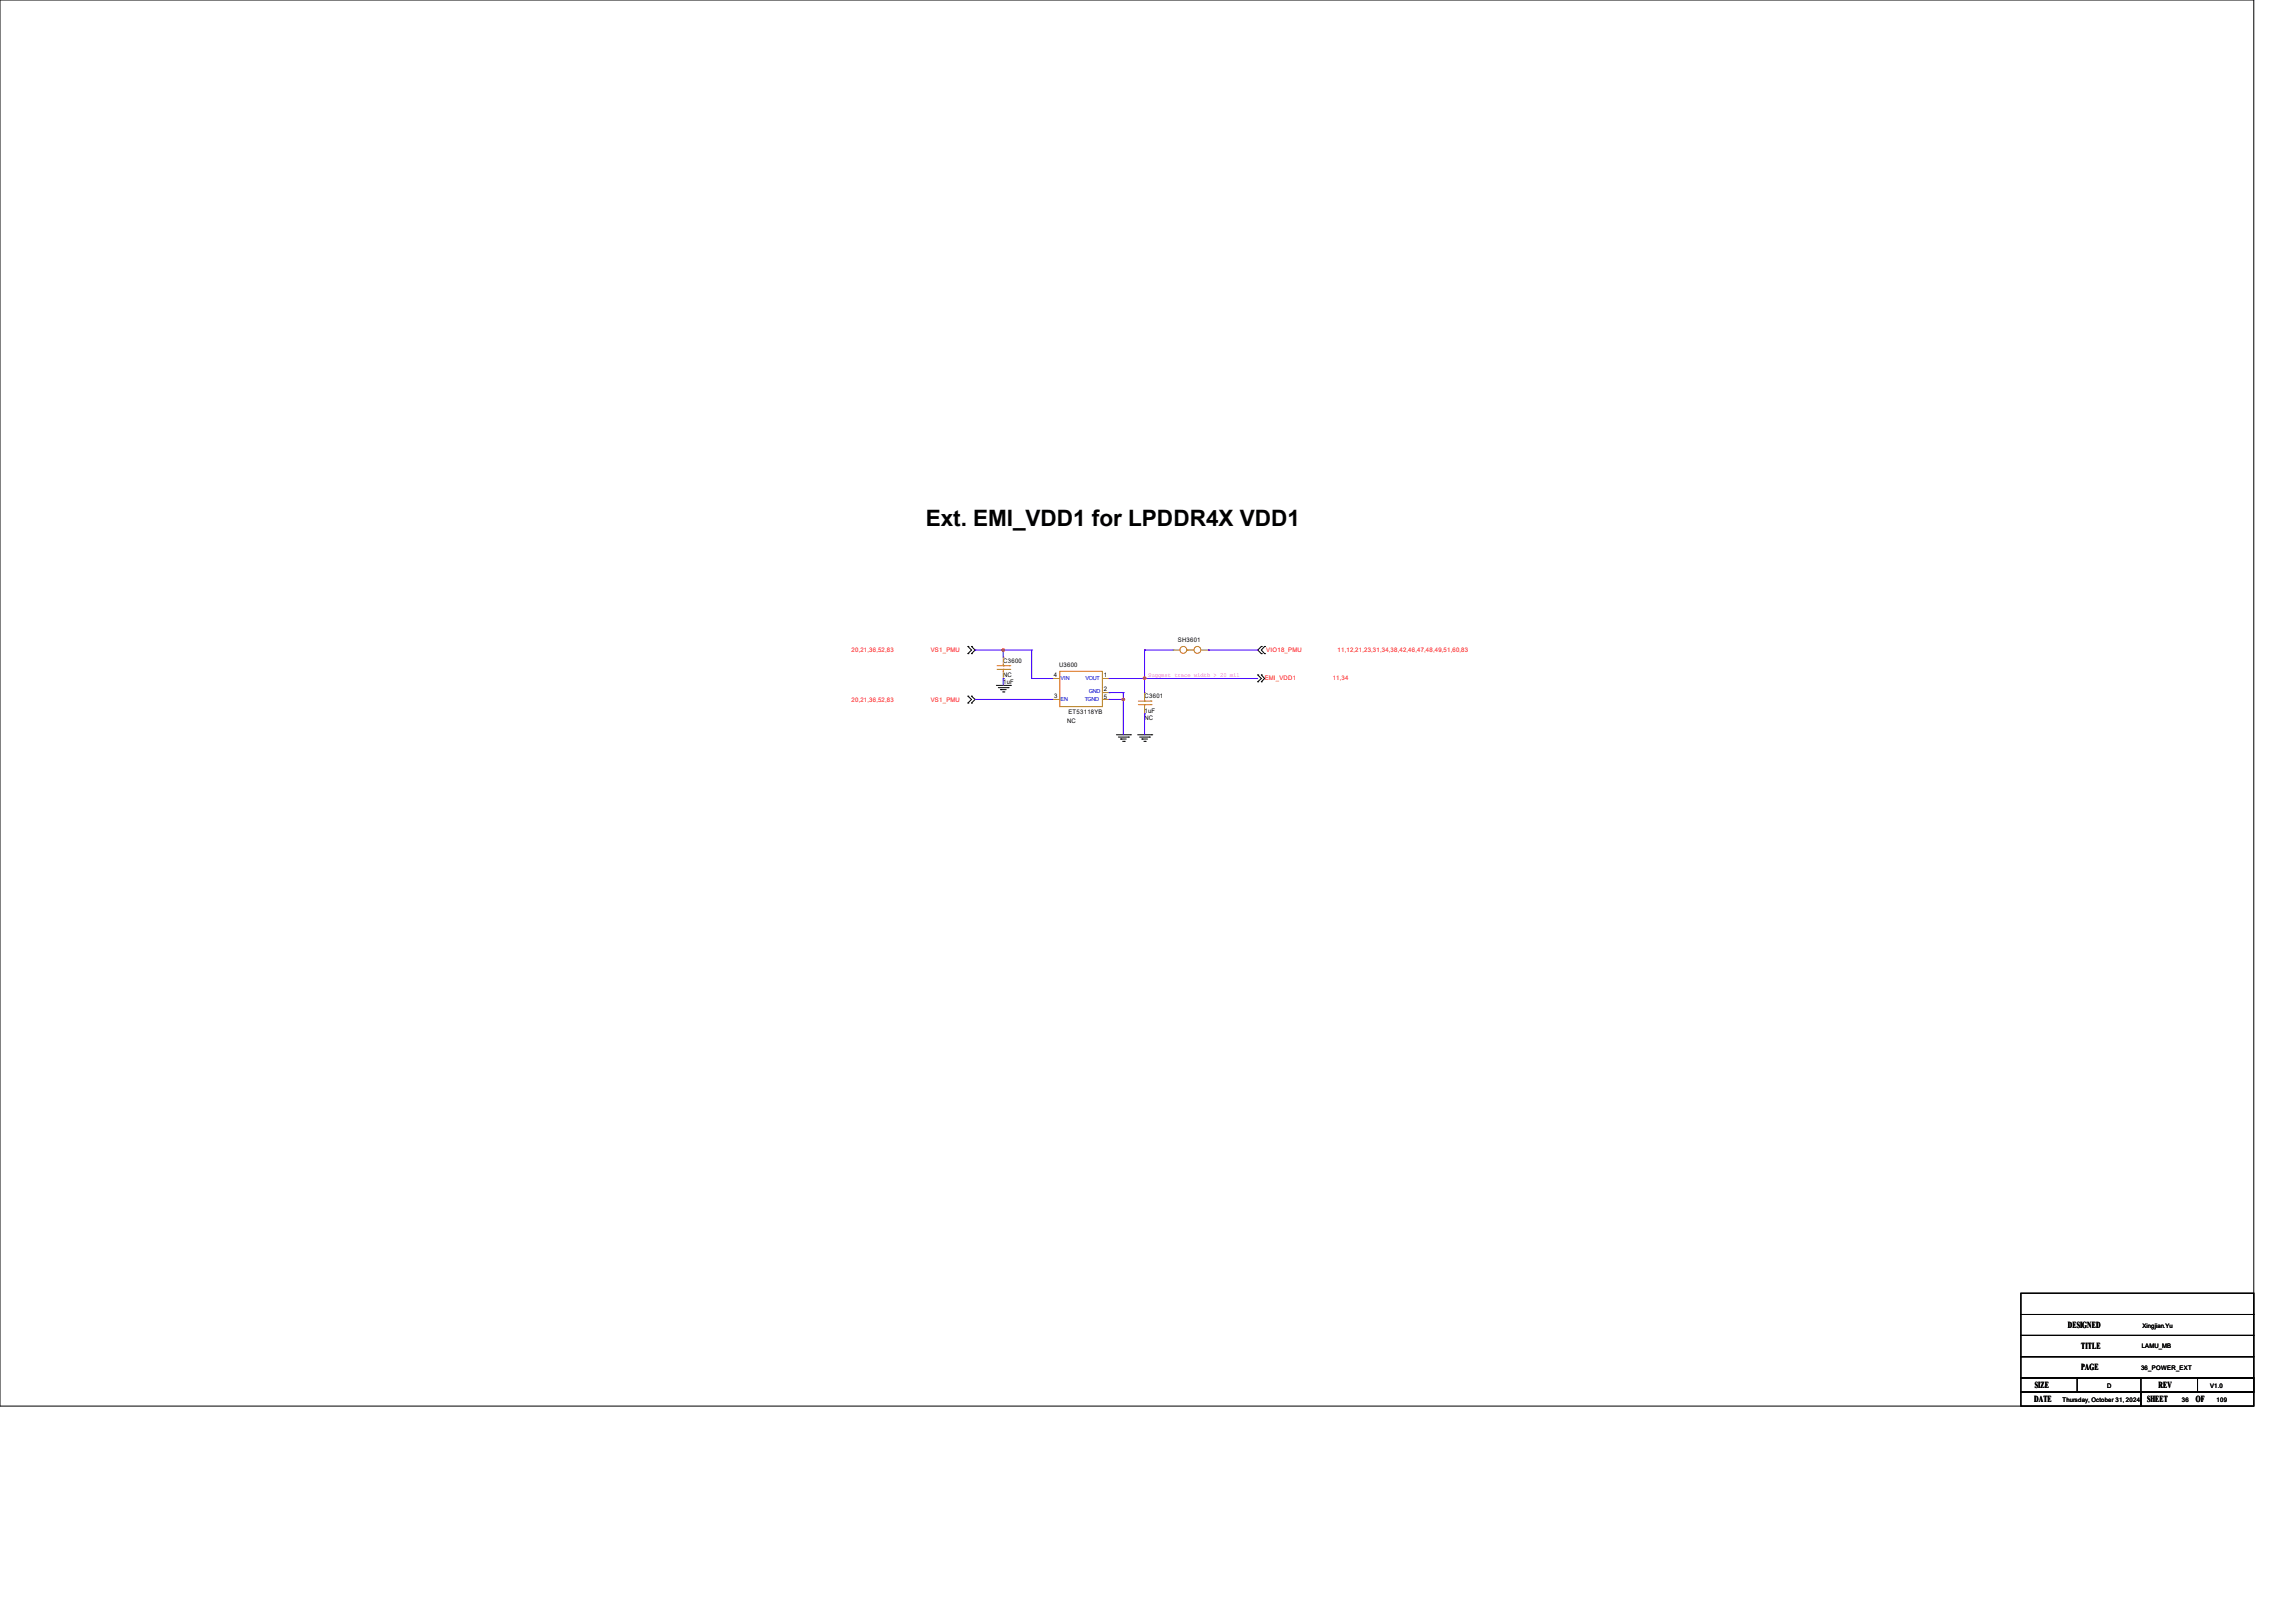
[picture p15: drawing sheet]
<svg xmlns="http://www.w3.org/2000/svg" width="297mm" height="210mm" viewBox="0 0 297 210" stroke-linecap="round" stroke-linejoin="round" font-family="sans-serif">
<defs><g id="words">
<text font-size="2.9" x="119.8" y="68.1">Ext. EMI_VDD1 for LPDDR4X VDD1</text>
<g font-size="1.2">
<text x="267.6" y="171.8">DESIGNED</text>
<text x="263.3" y="179.6">SIZE</text>
<text x="269.4" y="174.6">TITLE</text>
<text x="269.4" y="177.3">PAGE</text>
<text x="279.3" y="179.6">REV</text>
<text x="263.3" y="181.4">DATE</text>
<text x="277.9" y="181.4">SHEET</text>
<text x="284.2" y="181.4">OF</text>
</g>
<g font-size=".8">
<text x="152.4" y="83.1">SH3601</text>
<text x="129.8" y="85.8">C3600</text>
<text x="129.8" y="88.6">1uF</text>
<text x="129.8" y="87.6">NC</text>
<text x="136.4" y="87.6">4</text>
<text x="137.1" y="86.3">U3600</text>
<text x="142.8" y="89.4">2</text>
<text x="142.8" y="87.6">1</text>
<text x="136.4" y="90.4">3</text>
<text x="138.1" y="93.6">NC</text>
<text x="138.3" y="92.4">ET53118YB</text>
<text x="142.8" y="90.5">5</text>
<text x="148.1" y="90.4">C3601</text>
<text x="148.1" y="92.2">1uF</text>
<text x="148.1" y="93.1">NC</text>
<text x="277.3" y="171.8">Xingjian.Yu</text>
<text x="272.7" y="179.6">D</text>
<text x="277.1" y="177.2">36_POWER_EXT</text>
<text x="277.2" y="174.5">LAMU_MB</text>
<text x="286" y="179.6">V1.0</text>
<text x="266.9" y="181.4">Thursday, October 31, 2024</text>
<text x="282.4" y="181.4">36</text>
<text x="286.9" y="181.4">109</text>
</g>
<g font-size=".8" fill="#f00">
<text x="110.2" y="84.4">20,21,36,52,83</text>
<text x="120.4" y="84.4">VS1_PMU</text>
<text x="163.7" y="88">EMI_VDD1</text>
<text x="163.9" y="84.4">VIO18_PMU</text>
<text x="172.5" y="88">11,34</text>
<text x="173.1" y="84.4">11,12,21,23,31,34,38,42,46,47,48,49,51,60,83</text>
<text x="110.2" y="90.8">20,21,36,52,83</text>
<text x="120.4" y="90.8">VS1_PMU</text>
</g>
<text font-size=".8" fill="#f0f" x="148.6" y="87.5">Suggest trace width &gt; 20 mil</text>
<g font-size=".7" fill="#00c">
<text x="137.2" y="88">VIN</text>
<text x="140.5" y="88">VOUT</text>
<text x="140.9" y="89.6">GND</text>
<text x="137.2" y="90.7">EN</text>
<text x="140.4" y="90.7">TGND</text>
</g>
</g></defs>
<g fill="none" stroke="#000" stroke-width=".13">
<path d="M0 0h291.7v181.9h-291.7zM125.3 84.6h.1M125.3 83.7h.1M125.3 91h.1M125.3 90.1h.1M125.3 83.7l.4 .4-.4 .5M125.3 90.1l.4 .4-.4 .5M125.7 83.7h.1M125.7 84.6h.1M125.7 90.1h.1M125.7 91h.1M125.7 83.7l.5 .4-.5 .5"/>
<path d="M125.7 90.1l.5 .4-.5 .5M128.9 88.7h1.9M129.2 89h1.3M129.5 89.2h.1M129.5 89.2h.7M129.8 89.5h.1M129.9 89.5h.1M130.5 89h.1M130.8 88.7h.1M144.5 95.1h1.8M144.7 95.4h1.3M145 95.6h.1"/>
<path d="M145 95.6h.8M145.3 95.9h.2M145.5 95.9h.1M146 95.4h.1M146.3 95.1h.1M147.2 95.1h1.9M147.5 95.4h1.3M147.8 95.6h.1M147.8 95.6h.7M148 95.9h.2M148.2 95.9h.1M148.8 95.4h.1"/>
<path d="M149.1 95.1h.1M162.8 87.3h.1M162.8 88.2h.1M162.8 87.3l.4 .5-.4 .4M163.2 87.3h.1M163.2 88.2h.1M163.2 83.7h.1M163.2 84.6h.1M163.2 87.3l.5 .5-.5 .4M163.2 83.7l-.4 .4 .4 .5M163.7 84.6h.1M163.7 83.7h.1"/>
<path d="M163.7 83.7l-.5 .4 .5 .5M261.5 175.6h30.2v2.7h-30.2zM261.5 178.3h30.2v1.8h-30.2zM261.5 170.1h30.2v2.7h-30.2zM261.5 167.3h30.2v2.8h-30.2zM261.5 172.8h30.2v2.8h-30.2zM268.8 178.3h8.3v1.8h-8.3zM284.4 178.3h7.3v1.8h-7.3zM261.5 180.1h15.6v1.8h-15.6zM277.1 180.1h14.6v1.8h-14.6z"/>
</g>
<g fill="none" stroke="#cc8006" stroke-width=".13">
<path d="M129 86.6h1.7M129 86.1h1.7M129.8 86.1h.1M129.8 86.6h.1M129.8 85.9v.2M129.8 86.6v.3M130.7 86.6h.1M130.7 86.1h.1M137.2 86.9h5.5v4.5h-5.5zM147.3 91.2h1.7M147.3 90.7h1.7M148.1 90.7h.1"/>
<path d="M148.1 91.2h.1M148.1 90.5v.2M148.1 91.2v.2M149 91.2h.1M149 90.7h.1M153.6 84.1h.1M153.6 84.1h.9"/>
<circle cx="153.1" cy="84.1" r=".44"/>
<circle cx="155" cy="84.1" r=".44"/>
</g>
<g fill="none" stroke="#a84" stroke-width=".13">
<path d="M129.8 87.8h.1M129.8 85h.1M129.8 85v.9M129.8 86.9v.9M136.2 90.5h.1M136.2 87.8h.1M136.2 90.5h1M136.2 87.8h1M142.7 90.5h.9M142.7 89.6h.9M142.7 87.8h.9M143.6 90.5h.1"/>
<path d="M143.6 89.6h.1M143.6 87.8h.1M148.1 92.4h.1M148.1 89.6h.1M148.1 89.6v.9M148.1 91.4v1M151.8 84.1h.1M151.8 84.1h.9M155.4 84.1h1M156.4 84.1h.1"/>
</g>
<g fill="none" stroke="#4200ff" stroke-width=".13">
<path d="M126.2 90.5h.1M126.2 84.1h.1M126.2 84.1h7.3M126.2 90.5h10M129.8 87.8h.1M129.8 84.1h.1M129.8 84.1v.9M129.8 87.8v.9M133.5 87.8h.1M133.5 84.1h.1M133.5 87.8h2.7M133.5 84.1v3.7"/>
<path d="M143.6 87.8h.1M143.6 90.5h.1M143.6 89.6h.1M143.6 90.5h1.8M143.6 87.8h19.2M143.6 89.6h1.8M145.4 89.6h.1M145.4 90.5h.1M145.4 89.6v5.5M148.1 87.8h.1M148.1 84.1h.1M148.1 92.4h.1"/>
<path d="M148.1 84.1v5.5M148.1 92.4v2.7M148.1 84.1h3.7M156.4 84.1h.1M156.4 84.1h6.4"/>
</g>
<g fill="#f00" stroke="#f00" stroke-width=".13">
<path d="M145.3 90.4h.2v.2h-.2z" fill-rule="evenodd"/>
<path d="M129.7 84h.3v.2h-.3z" fill-rule="evenodd"/>
<path d="M148 87.7h.2v.2h-.2z" fill-rule="evenodd"/>
<path d="M145.3 90.4h.2v.2h-.2z" fill-rule="evenodd"/>
<path d="M129.7 84h.3v.2h-.3z" fill-rule="evenodd"/>
<path d="M148 87.7h.2v.2h-.2z" fill-rule="evenodd"/>
</g>
<use href="#words"/>
</svg>
